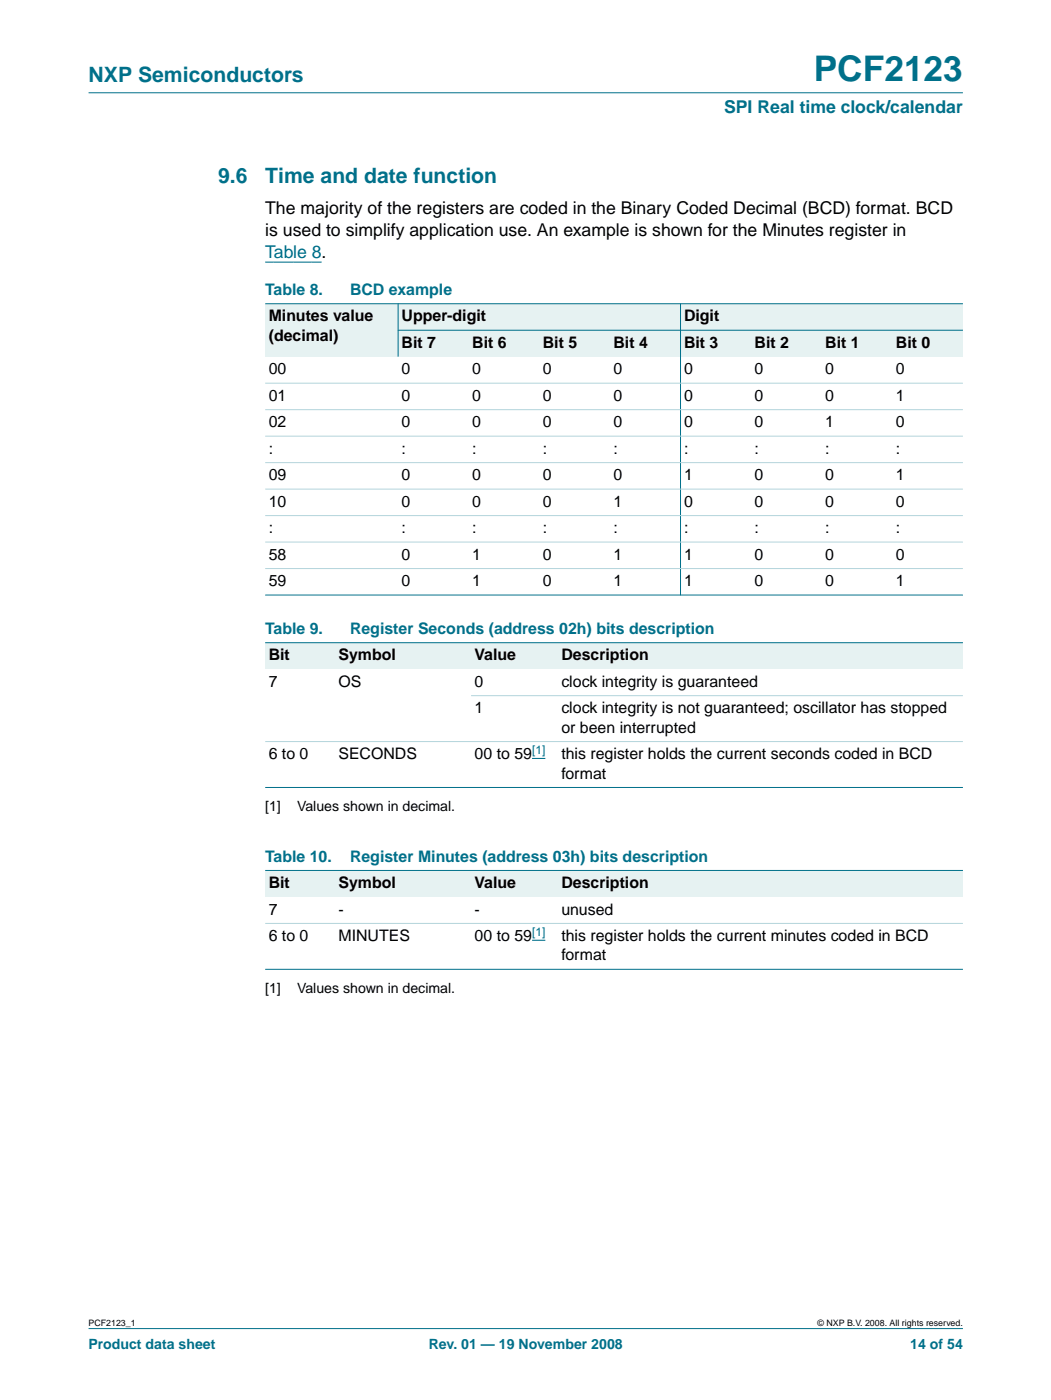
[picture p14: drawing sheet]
<svg xmlns="http://www.w3.org/2000/svg" width="210mm" height="280mm" viewBox="0 0 210 280" stroke-linecap="round" stroke-linejoin="round" font-family="sans-serif">
<defs><g id="words">
<text font-size="7.1" fill="#00708a" x="162.5" y="16.2">PCF2123</text>
<g font-size="4.2" fill="#00708a">
<text x="17.7" y="16.4">NXP Semiconductors</text>
<text x="43.6" y="36.5">9.6</text>
<text x="53" y="36.5">Time and date function</text>
</g>
<text font-size="3.5" fill="#00708a" x="144.6" y="22.7">SPI Real time clock/calendar</text>
<g font-size="3.5">
<text x="53" y="42.8">The majority of the registers are coded in the Binary Coded Decimal (BCD) format. BCD</text>
<text x="53" y="47.2">is used to simplify application use. An example is shown for the Minutes register in</text>
</g>
<text font-size="3.5" fill="#00f" x="53" y="51.6">Table 8.</text>
<g font-size="3.2" fill="#00708a">
<text x="53" y="58.9">Table 8.</text>
<text x="69.9" y="58.9">BCD example</text>
<text x="53" y="126.7">Table 9.</text>
<text x="69.9" y="126.7">Register Seconds (address 02h) bits description</text>
<text x="53" y="172.2">Table 10.</text>
<text x="69.9" y="172.2">Register Minutes (address 03h) bits description</text>
</g>
<g font-size="3.2">
<text x="53.7" y="64.2">Minutes value</text>
<text x="80.2" y="64.2">Upper-digit</text>
<text x="136.6" y="64.2">Digit</text>
<text x="53.7" y="68.1">(decimal)</text>
<text x="80.2" y="69.5">Bit 7</text>
<text x="94.3" y="69.5">Bit 6</text>
<text x="108.4" y="69.5">Bit 5</text>
<text x="122.5" y="69.5">Bit 4</text>
<text x="136.6" y="69.5">Bit 3</text>
<text x="150.7" y="69.5">Bit 2</text>
<text x="164.8" y="69.5">Bit 1</text>
<text x="178.9" y="69.5">Bit 0</text>
<text x="53.7" y="74.8">00</text>
<text x="80.2" y="74.8">0</text>
<text x="94.3" y="74.8">0</text>
<text x="108.4" y="74.8">0</text>
<text x="122.5" y="74.8">0</text>
<text x="136.6" y="74.8">0</text>
<text x="150.7" y="74.8">0</text>
<text x="164.8" y="74.8">0</text>
<text x="178.9" y="74.8">0</text>
<text x="53.7" y="80.1">01</text>
<text x="80.2" y="80.1">0</text>
<text x="94.3" y="80.1">0</text>
<text x="108.4" y="80.1">0</text>
<text x="122.5" y="80.1">0</text>
<text x="136.6" y="80.1">0</text>
<text x="150.7" y="80.1">0</text>
<text x="164.8" y="80.1">0</text>
<text x="178.9" y="80.1">1</text>
<text x="53.7" y="85.4">02</text>
<text x="80.2" y="85.4">0</text>
<text x="94.3" y="85.4">0</text>
<text x="108.4" y="85.4">0</text>
<text x="122.5" y="85.4">0</text>
<text x="136.6" y="85.4">0</text>
<text x="150.7" y="85.4">0</text>
<text x="164.8" y="85.4">1</text>
<text x="178.9" y="85.4">0</text>
<text x="53.7" y="90.7">:</text>
<text x="53.7" y="96">09</text>
<text x="80.2" y="90.7">:</text>
<text x="80.2" y="96">0</text>
<text x="94.3" y="90.7">:</text>
<text x="94.3" y="96">0</text>
<text x="108.4" y="90.7">:</text>
<text x="108.4" y="96">0</text>
<text x="122.5" y="90.7">:</text>
<text x="122.5" y="96">0</text>
<text x="136.6" y="90.7">:</text>
<text x="136.6" y="96">1</text>
<text x="150.7" y="90.7">:</text>
<text x="150.7" y="96">0</text>
<text x="164.8" y="96">0</text>
<text x="164.8" y="90.7">:</text>
<text x="178.9" y="96">1</text>
<text x="178.9" y="90.7">:</text>
<text x="53.7" y="101.3">10</text>
<text x="80.2" y="101.3">0</text>
<text x="94.3" y="101.3">0</text>
<text x="108.4" y="101.3">0</text>
<text x="122.5" y="101.3">1</text>
<text x="136.6" y="101.3">0</text>
<text x="150.7" y="101.3">0</text>
<text x="164.8" y="101.3">0</text>
<text x="178.9" y="101.3">0</text>
<text x="53.7" y="106.6">:</text>
<text x="80.2" y="106.6">:</text>
<text x="94.3" y="106.6">:</text>
<text x="108.4" y="106.6">:</text>
<text x="122.5" y="106.6">:</text>
<text x="136.6" y="106.6">:</text>
<text x="150.7" y="106.6">:</text>
<text x="164.8" y="106.6">:</text>
<text x="178.9" y="106.6">:</text>
<text x="53.7" y="111.8">58</text>
<text x="80.2" y="111.8">0</text>
<text x="94.3" y="111.8">1</text>
<text x="108.4" y="111.8">0</text>
<text x="122.5" y="111.8">1</text>
<text x="136.6" y="111.8">1</text>
<text x="150.7" y="111.8">0</text>
<text x="164.8" y="111.8">0</text>
<text x="178.9" y="111.8">0</text>
<text x="53.7" y="117.1">59</text>
<text x="80.2" y="117.1">0</text>
<text x="94.3" y="117.1">1</text>
<text x="108.4" y="117.1">0</text>
<text x="122.5" y="117.1">1</text>
<text x="136.6" y="117.1">1</text>
<text x="150.7" y="117.1">0</text>
<text x="164.8" y="117.1">0</text>
<text x="178.9" y="117.1">1</text>
<text x="53.7" y="132">Bit</text>
<text x="67.6" y="132">Symbol</text>
<text x="94.8" y="132">Value</text>
<text x="112.1" y="132">Description</text>
<text x="53.7" y="137.2">7</text>
<text x="67.6" y="137.2">OS</text>
<text x="94.8" y="137.2">0</text>
<text x="112.1" y="137.2">clock integrity is guaranteed</text>
<text x="94.8" y="142.5">1</text>
<text x="112.1" y="142.5">clock integrity is not guaranteed; oscillator has stopped</text>
<text x="112.1" y="146.4">or been interrupted</text>
<text x="53.7" y="151.7">6 to 0</text>
<text x="67.6" y="151.7">SECONDS</text>
<text x="94.8" y="151.7">00 to 59</text>
<text x="112.1" y="151.7">this register holds the current seconds coded in BCD</text>
<text x="112.1" y="155.6">format</text>
<text x="53.7" y="177.5">Bit</text>
<text x="67.6" y="177.5">Symbol</text>
<text x="94.8" y="177.5">Value</text>
<text x="112.1" y="177.5">Description</text>
<text x="53.7" y="182.8">7</text>
<text x="67.6" y="182.8">-</text>
<text x="94.8" y="182.8">-</text>
<text x="112.1" y="182.8">unused</text>
<text x="53.7" y="188">6 to 0</text>
<text x="67.6" y="188">MINUTES</text>
<text x="94.8" y="188">00 to 59</text>
<text x="112.1" y="188">this register holds the current minutes coded in BCD</text>
<text x="112.1" y="191.9">format</text>
</g>
<g font-size="2.8">
<text x="53" y="162.1">[1]</text>
<text x="59.3" y="162.1">Values shown in decimal.</text>
<text x="53" y="198.4">[1]</text>
<text x="59.3" y="198.4">Values shown in decimal.</text>
</g>
<g font-size="2.8" fill="#00708a">
<text x="17.7" y="269.5">Product data sheet</text>
<text x="85.6" y="269.5">Rev. 01 — 19 November 2008</text>
<text x="181.8" y="269.5">14 of 54</text>
</g>
<g font-size="2.4" fill="#00f">
<text x="106.3" y="150.8">[1]</text>
<text x="106.3" y="187.1">[1]</text>
</g>
<g font-size="1.8">
<text x="17.7" y="264.9">PCF2123_1</text>
<text x="163.3" y="264.9">© NXP B.V. 2008. All rights reserved.</text>
</g>
</g></defs>
<g fill="#00708a" stroke="#00708a" stroke-width=".2">
<path d="M17.7 265.5h174.6z"/>
<path d="M17.7 18.5h174.6z"/>
</g>
<path d="M53 52.4h11.2" fill="none" stroke="#00f" stroke-width=".21"/>
<g fill="#e6f2f2">
<path d="M53 60.7h26.5v10.6h-26.5z" fill-rule="evenodd"/>
<path d="M79.5 60.7h56.4v5.3h-56.4z" fill-rule="evenodd"/>
<path d="M135.9 60.7h56.4v5.3h-56.4z" fill-rule="evenodd"/>
<path d="M79.5 66h14.1v5.3h-14.1z" fill-rule="evenodd"/>
<path d="M93.6 66h14.1v5.3h-14.1z" fill-rule="evenodd"/>
<path d="M107.7 66h14.1v5.3h-14.1z" fill-rule="evenodd"/>
<path d="M121.8 66h14.1v5.3h-14.1z" fill-rule="evenodd"/>
<path d="M135.9 66h14.1v5.3h-14.1z" fill-rule="evenodd"/>
<path d="M150 66h14.1v5.3h-14.1z" fill-rule="evenodd"/>
<path d="M164.1 66h14.1v5.3h-14.1z" fill-rule="evenodd"/>
<path d="M178.2 66h14.1v5.3h-14.1z" fill-rule="evenodd"/>
<path d="M53 128.4h13.9v5.3h-13.9z" fill-rule="evenodd"/>
<path d="M66.9 128.4h27.2v5.3h-27.2z" fill-rule="evenodd"/>
<path d="M94.1 128.4h17.3v5.3h-17.3z" fill-rule="evenodd"/>
<path d="M111.4 128.4h80.9v5.3h-80.9z" fill-rule="evenodd"/>
</g>
<path d="M106.3 151.6h2.6" fill="none" stroke="#00f" stroke-width=".21"/>
<g fill="#e6f2f2">
<path d="M53 173.9h13.9v5.3h-13.9z" fill-rule="evenodd"/>
<path d="M66.9 173.9h27.2v5.3h-27.2z" fill-rule="evenodd"/>
<path d="M94.1 173.9h17.3v5.3h-17.3z" fill-rule="evenodd"/>
<path d="M111.4 173.9h80.9v5.3h-80.9z" fill-rule="evenodd"/>
</g>
<path d="M106.3 187.9h2.6" fill="none" stroke="#00f" stroke-width=".21"/>
<g fill="#00708a" stroke="#00708a" stroke-width=".2">
<path d="M79.5 60.7v10.6z"/>
<path d="M135.9 60.7v58.2z"/>
<path d="M53 60.7h139.3z"/>
<path d="M79.5 66h112.8z"/>
<path d="M53 118.9h139.3z"/>
<path d="M53 128.4h139.3z"/>
<path d="M53 157.4h139.3z"/>
<path d="M53 173.9h139.3z"/>
<path d="M53 193.7h139.3z"/>
</g>
<g fill="#b3d4db" stroke="#b3d4db" stroke-width=".2">
<path d="M53 76.6h139.3z"/>
<path d="M53 81.9h139.3z"/>
<path d="M53 87.2h139.3z"/>
<path d="M53 92.4h139.3z"/>
<path d="M53 97.7h139.3z"/>
<path d="M53 103h139.3z"/>
<path d="M53 108.3h139.3z"/>
<path d="M53 113.6h139.3z"/>
<path d="M94.1 139h98.2z"/>
<path d="M53 148.2h139.3z"/>
<path d="M53 184.5h139.3z"/>
</g>
<use href="#words"/>
</svg>
